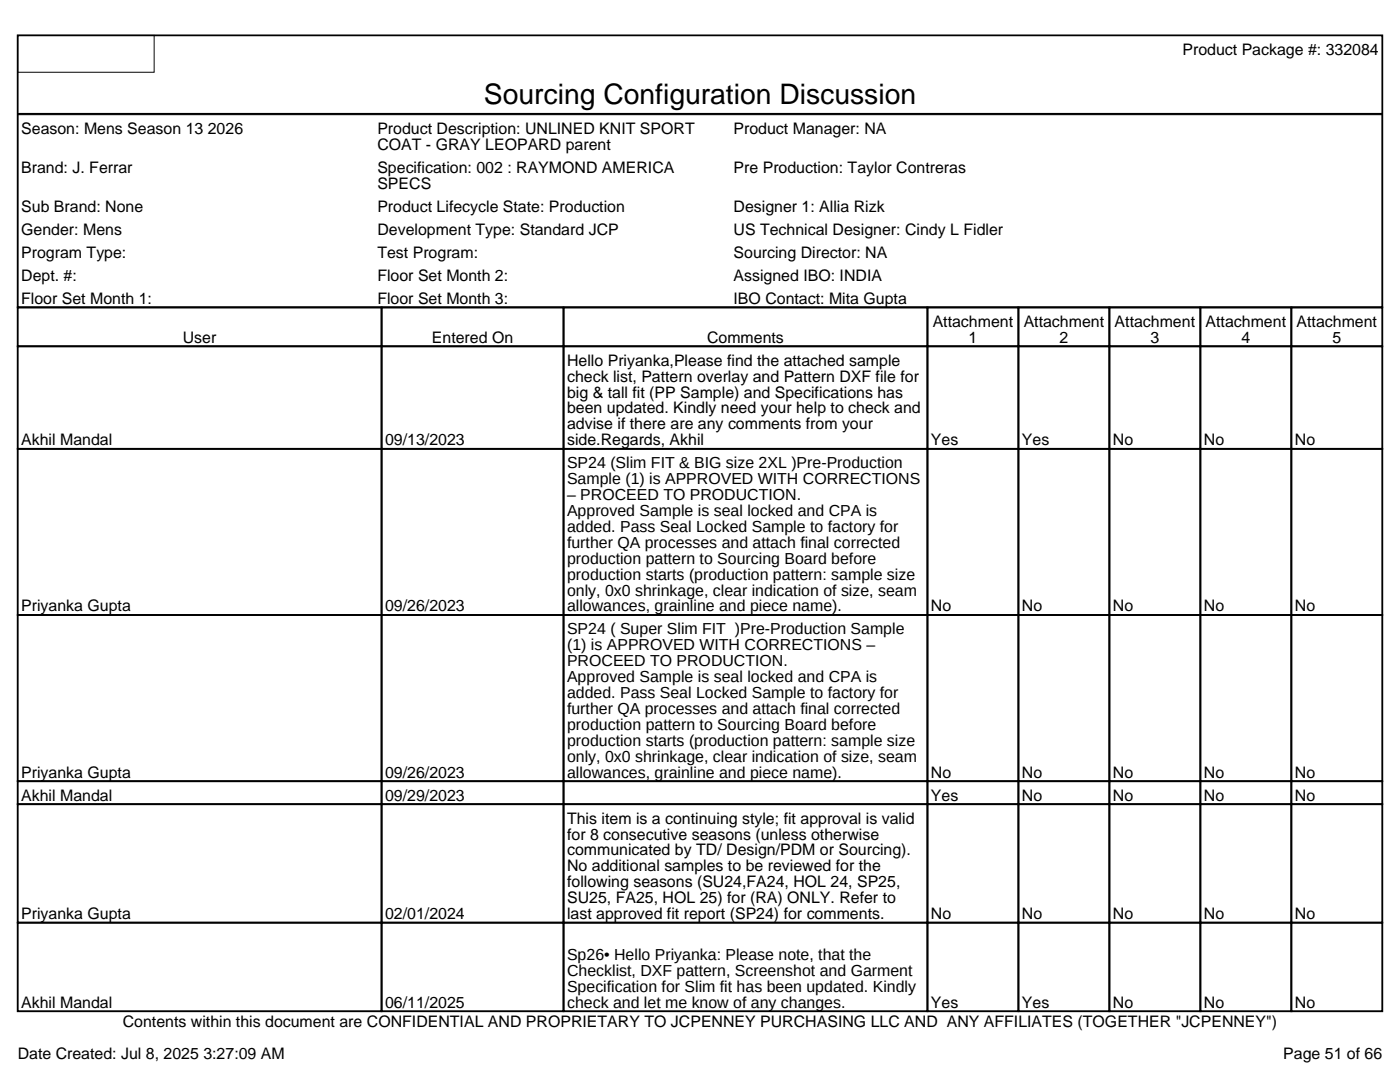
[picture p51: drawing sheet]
<svg xmlns="http://www.w3.org/2000/svg" width="279mm" height="216mm" viewBox="0 0 279 216" stroke-linecap="round" stroke-linejoin="round" font-family="sans-serif">
<defs><g id="words">
<text font-size="5.6" x="96.6" y="20.8">Sourcing Configuration Discussion</text>
<g font-size="3.2">
<text x="236" y="10.9">Product Package #: 332084</text>
<text x="4.2" y="26.8">Season: Mens Season 13 2026</text>
<text x="75.3" y="26.8">Product Description: UNLINED KNIT SPORT</text>
<text x="75.3" y="29.9">COAT - GRAY LEOPARD parent</text>
<text x="146.4" y="26.8">Product Manager: NA</text>
<text x="4.2" y="34.5">Brand: J. Ferrar</text>
<text x="75.3" y="34.5">Specification: 002 : RAYMOND AMERICA</text>
<text x="146.4" y="34.5">Pre Production: Taylor Contreras</text>
<text x="75.3" y="37.7">SPECS</text>
<text x="4.2" y="42.3">Sub Brand: None</text>
<text x="4.2" y="46.9">Gender: Mens</text>
<text x="75.3" y="42.3">Product Lifecycle State: Production</text>
<text x="75.3" y="46.9">Development Type: Standard JCP</text>
<text x="146.4" y="42.3">Designer 1: Allia Rizk</text>
<text x="146.4" y="46.9">US Technical Designer: Cindy L Fidler</text>
<text x="4.2" y="51.5">Program Type:</text>
<text x="75.3" y="51.5">Test Program:</text>
<text x="146.4" y="51.5">Sourcing Director: NA</text>
<text x="4.2" y="56">Dept. #:</text>
<text x="75.3" y="56">Floor Set Month 2:</text>
<text x="146.4" y="56">Assigned IBO: INDIA</text>
<text x="4.2" y="60.6">Floor Set Month 1:</text>
<text x="75.3" y="60.6">Floor Set Month 3:</text>
<text x="146.4" y="60.6">IBO Contact: Mita Gupta</text>
<text x="186.1" y="65.2">Attachment</text>
<text x="204.3" y="65.2">Attachment</text>
<text x="222.5" y="65.2">Attachment</text>
<text x="240.6" y="65.2">Attachment</text>
<text x="258.8" y="65.2">Attachment</text>
<text x="36.5" y="68.4">User</text>
<text x="86.2" y="68.4">Entered On</text>
<text x="141.1" y="68.4">Comments</text>
<text x="193.3" y="68.4">1</text>
<text x="211.4" y="68.4">2</text>
<text x="229.6" y="68.4">3</text>
<text x="247.8" y="68.4">4</text>
<text x="265.9" y="68.4">5</text>
<text x="113.2" y="73">Hello Priyanka,Please find the attached sample</text>
<text x="113.2" y="76.2">check list, Pattern overlay and Pattern DXF file for</text>
<text x="113.2" y="79.3">big &amp; tall fit (PP Sample) and Specifications has</text>
<text x="113.2" y="82.5">been updated. Kindly need your help to check and</text>
<text x="4.2" y="88.9">Akhil Mandal</text>
<text x="76.9" y="88.9">09/13/2023</text>
<text x="113.2" y="85.7">advise if there are any comments from your</text>
<text x="113.2" y="88.9">side.Regards, Akhil</text>
<text x="185.8" y="88.9">Yes</text>
<text x="204" y="88.9">Yes</text>
<text x="222.1" y="88.9">No</text>
<text x="240.3" y="88.9">No</text>
<text x="258.4" y="88.9">No</text>
<text x="113.2" y="93.4">SP24 (Slim FIT &amp; BIG size 2XL )Pre-Production</text>
<text x="113.2" y="96.6">Sample (1) is APPROVED WITH CORRECTIONS</text>
<text x="113.2" y="99.8">– PROCEED TO PRODUCTION.</text>
<text x="113.2" y="103">Approved Sample is seal locked and CPA is</text>
<text x="113.2" y="106.1">added. Pass Seal Locked Sample to factory for</text>
<text x="113.2" y="109.3">further QA processes and attach final corrected</text>
<text x="113.2" y="112.5">production pattern to Sourcing Board before</text>
<text x="113.2" y="115.7">production starts (production pattern: sample size</text>
<text x="113.2" y="118.8">only, 0x0 shrinkage, clear indication of size, seam</text>
<text x="4.2" y="122">Priyanka Gupta</text>
<text x="76.9" y="122">09/26/2023</text>
<text x="113.2" y="122">allowances, grainline and piece name).</text>
<text x="185.8" y="122">No</text>
<text x="204" y="122">No</text>
<text x="222.1" y="122">No</text>
<text x="240.3" y="122">No</text>
<text x="258.4" y="122">No</text>
<text x="113.2" y="126.6">SP24 ( Super Slim FIT )Pre-Production Sample</text>
<text x="113.2" y="129.8">(1) is APPROVED WITH CORRECTIONS –</text>
<text x="113.2" y="133">PROCEED TO PRODUCTION.</text>
<text x="113.2" y="136.1">Approved Sample is seal locked and CPA is</text>
<text x="113.2" y="139.3">added. Pass Seal Locked Sample to factory for</text>
<text x="113.2" y="142.5">further QA processes and attach final corrected</text>
<text x="113.2" y="145.7">production pattern to Sourcing Board before</text>
<text x="113.2" y="148.8">production starts (production pattern: sample size</text>
<text x="4.2" y="155.2">Priyanka Gupta</text>
<text x="76.9" y="155.2">09/26/2023</text>
<text x="113.2" y="152">only, 0x0 shrinkage, clear indication of size, seam</text>
<text x="113.2" y="155.2">allowances, grainline and piece name).</text>
<text x="185.8" y="155.2">No</text>
<text x="204" y="155.2">No</text>
<text x="222.1" y="155.2">No</text>
<text x="240.3" y="155.2">No</text>
<text x="258.4" y="155.2">No</text>
<text x="4.2" y="159.8">Akhil Mandal</text>
<text x="76.9" y="159.8">09/29/2023</text>
<text x="185.8" y="159.8">Yes</text>
<text x="204" y="159.8">No</text>
<text x="222.1" y="159.8">No</text>
<text x="240.3" y="159.8">No</text>
<text x="258.4" y="159.8">No</text>
<text x="113.2" y="164.3">This item is a continuing style; fit approval is valid</text>
<text x="113.2" y="167.5">for 8 consecutive seasons (unless otherwise</text>
<text x="113.2" y="170.7">communicated by TD/ Design/PDM or Sourcing).</text>
<text x="113.2" y="173.9">No additional samples to be reviewed for the</text>
<text x="113.2" y="177">following seasons (SU24,FA24, HOL 24, SP25,</text>
<text x="4.2" y="183.4">Priyanka Gupta</text>
<text x="76.9" y="183.4">02/01/2024</text>
<text x="113.2" y="180.2">SU25, FA25, HOL 25) for (RA) ONLY. Refer to</text>
<text x="113.2" y="183.4">last approved fit report (SP24) for comments.</text>
<text x="185.8" y="183.4">No</text>
<text x="204" y="183.4">No</text>
<text x="222.1" y="183.4">No</text>
<text x="240.3" y="183.4">No</text>
<text x="258.4" y="183.4">No</text>
<text x="113.2" y="191.6">Sp26• Hello Priyanka: Please note, that the</text>
<text x="113.2" y="194.7">Checklist, DXF pattern, Screenshot and Garment</text>
<text x="113.2" y="197.9">Specification for Slim fit has been updated. Kindly</text>
<text x="4.2" y="201.1">Akhil Mandal</text>
<text x="76.9" y="201.1">06/11/2025</text>
<text x="113.2" y="201.1">check and let me know of any changes.</text>
<text x="185.8" y="201.1">Yes</text>
<text x="204" y="201.1">Yes</text>
<text x="222.1" y="201.1">No</text>
<text x="240.3" y="201.1">No</text>
<text x="258.4" y="201.1">No</text>
<text x="24.5" y="205">Contents within this document are CONFIDENTIAL AND PROPRIETARY TO JCPENNEY PURCHASING LLC AND ANY AFFILIATES (TOGETHER &quot;JCPENNEY&quot;)</text>
<text x="3.5" y="211.3">Date Created: Jul 8, 2025 3:27:09 AM</text>
<text x="256.1" y="211.3">Page 51 of 66</text>
</g>
</g></defs>
<g fill="none" stroke="#000" stroke-width=".35">
<path d="M3.5 7.1h272.4v54.2h-272.4zM3.5 22.7h272.4M3.5 61.3h72.7v7.8h-72.7zM3.5 69.1h72.7v20.5h-72.7zM76.2 61.3h36.3v7.8h-36.3zM76.2 69.1h36.3v20.5h-36.3zM112.5 61.3h72.6v7.8h-72.6zM112.5 69.1h72.6v20.5h-72.6zM185.1 61.3h18.1v7.8h-18.1zM185.1 69.1h18.1v20.5h-18.1zM203.2 61.3h18.2v7.8h-18.2zM203.2 69.1h18.2v20.5h-18.2z"/>
<path d="M221.4 61.3h18.2v7.8h-18.2zM221.4 69.1h18.2v20.5h-18.2zM239.6 61.3h18.1v7.8h-18.1zM239.6 69.1h18.1v20.5h-18.1zM257.7 61.3h18.2v7.8h-18.2zM257.7 69.1h18.2v20.5h-18.2zM3.5 89.6h72.7v33.1h-72.7zM76.2 89.6h36.3v33.1h-36.3zM112.5 89.6h72.6v33.1h-72.6zM185.1 89.6h18.1v33.1h-18.1zM203.2 89.6h18.2v33.1h-18.2zM221.4 89.6h18.2v33.1h-18.2z"/>
<path d="M239.6 89.6h18.1v33.1h-18.1zM257.7 89.6h18.2v33.1h-18.2zM3.5 122.7h72.7v33.2h-72.7zM76.2 122.7h36.3v33.2h-36.3zM112.5 122.7h72.6v33.2h-72.6zM185.1 122.7h18.1v33.2h-18.1zM203.2 122.7h18.2v33.2h-18.2zM221.4 122.7h18.2v33.2h-18.2zM239.6 122.7h18.1v33.2h-18.1zM257.7 122.7h18.2v33.2h-18.2zM3.5 155.9h72.7v4.6h-72.7zM76.2 155.9h36.3v4.6h-36.3z"/>
<path d="M112.5 155.9h72.6v4.6h-72.6zM185.1 155.9h18.1v4.6h-18.1zM203.2 155.9h18.2v4.6h-18.2zM221.4 155.9h18.2v4.6h-18.2zM239.6 155.9h18.1v4.6h-18.1zM257.7 155.9h18.2v4.6h-18.2zM3.5 160.5h72.7v23.6h-72.7zM76.2 160.5h36.3v23.6h-36.3zM112.5 160.5h72.6v23.6h-72.6zM185.1 160.5h18.1v23.6h-18.1zM203.2 160.5h18.2v23.6h-18.2zM221.4 160.5h18.2v23.6h-18.2z"/>
<path d="M239.6 160.5h18.1v23.6h-18.1zM257.7 160.5h18.2v23.6h-18.2zM3.5 184.1h72.7v17.7h-72.7zM76.2 184.1h36.3v17.7h-36.3zM112.5 184.1h72.6v17.7h-72.6zM185.1 184.1h18.1v17.7h-18.1zM203.2 184.1h18.2v17.7h-18.2zM221.4 184.1h18.2v17.7h-18.2zM239.6 184.1h18.1v17.7h-18.1zM257.7 184.1h18.2v17.7h-18.2z"/>
</g>
<path d="M3.5 7.1h27.3v7.3h-27.3zM3.5 22.9h272.4v38.4h-272.4zM3.5 61.3h272.4v140.5h-272.4z" fill="none" stroke="#000" stroke-width=".2"/>
<use href="#words"/>
</svg>
